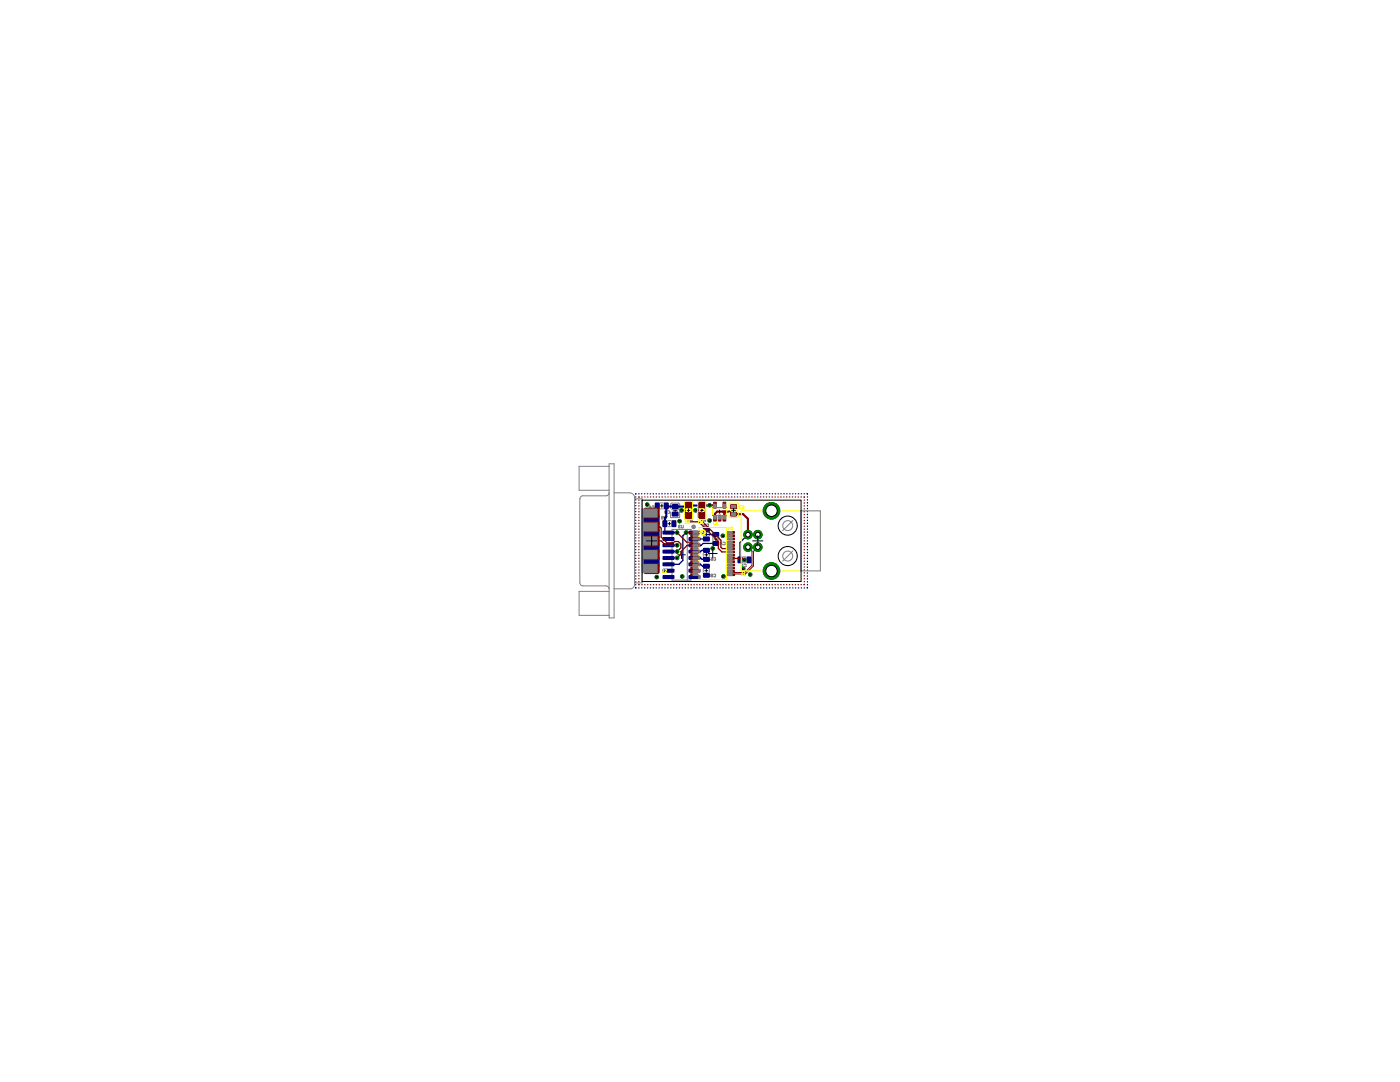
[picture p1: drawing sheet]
<svg xmlns="http://www.w3.org/2000/svg" width="279mm" height="216mm" viewBox="0 0 279 216" stroke-linecap="round" stroke-linejoin="round" font-family="sans-serif">
<g fill="none" stroke="#000" stroke-width=".2">
<path d="M131.8 100.9h.6M132.1 100.6v.6M133.3 104.5h.6M133.6 104.2v.6M134.4 101.8h.7M134.7 101.5v.7M135.3 110.7h1.5M136 109.9v1.6M137.2 101.8h.5M137.4 101.6v.5M139.8 101.8h.5M140.1 101.6v.5"/>
<path d="M140.7 110.7h.6M140.7 113.9h.6M140.7 106.7h.5M141 106.4v.5M141 110.4v.6M141 113.6v.6M142.6 107.5h.6M142.9 107.2v.6M148.3 111.7h.6M148.6 111.4v.6"/>
</g>
<path d="M133.8 101.4v-.8l.2-.2h1.4l.2 .2v.8M133.8 102.1v1.2h1.8v-1.2M134.1 105.6h3.8v10.2h-3.8zM137.2 105.6v10.2" fill="none" stroke="#808080" stroke-width=".21"/>
<g fill="#808080" stroke="#808080" stroke-width=".2">
<path d="M138 106h1.1v.5h-1.1z"/>
<path d="M138 107.3h1.1v.5h-1.1z"/>
<path d="M138 108.5h1.1v.6h-1.1z"/>
<path d="M138 109.8h1.1v.5h-1.1z"/>
<path d="M132.9 112.4h1.1v.5h-1.1z"/>
<path d="M132.9 111.1h1.1v.5h-1.1z"/>
<path d="M132.9 109.8h1.1v.5h-1.1z"/>
<path d="M132.9 108.5h1.1v.6h-1.1z"/>
<path d="M138 111.1h1.1v.5h-1.1z"/>
<path d="M138 112.4h1.1v.5h-1.1z"/>
<path d="M138 113.6h1.1v.5h-1.1z"/>
<path d="M138 114.9h1.1v.5h-1.1z"/>
<path d="M132.9 114.9h1.1v.5h-1.1z"/>
<path d="M132.9 113.6h1.1v.5h-1.1z"/>
<path d="M132.9 107.3h1.1v.5h-1.1z"/>
<path d="M132.9 106h1.1v.5h-1.1z"/>
<path d="M128.1 103h3v1.6h-3z"/>
<path d="M128.1 105.7h3v1.6h-3z"/>
<path d="M128.1 108.5h3v1.6h-3z"/>
<path d="M128.1 111.3h3v1.6h-3z"/>
<path d="M134.3 102.3h.9v.5h-.9z"/>
<path d="M134.3 100.8h.9v.5h-.9z"/>
<path d="M139.4 102.4h1.3v.4h-1.3z"/>
<path d="M139.4 100.8h1.3v.5h-1.3z"/>
<path d="M136.8 102.4h1.2v.4h-1.2z"/>
<path d="M136.8 100.8h1.2v.5h-1.2z"/>
</g>
<g fill="none" stroke="#808080" stroke-width=".2">
<path d="M129.6 101.2h.4l-.3-.3v.6M130.2 101h.3v.4h-.3M131.8 100.4h.6M131.8 101.5h.6M132 103h.4v.3h-.4l.1 .3 .3-.1M132.6 103.1h.3l-.1 .5-.2-.1M132.8 102.2v.2h.3M132.8 102.2h.1M133.1 102l-.3-.1v.3M133.2 102h.4l-.1 .4h-.3M133.3 105.1h.6M133.3 103.9h.6"/>
<path d="M134 101.7h1.5M135.5 105.1v.2h.3M135.5 105.1h.1M135.8 104.9l-.3-.1v.3M136 104.8l.1 .5h.3v-.5M136.8 100.8h1.2v2h-1.2zM137.6 103.6l-.3-.1-.1 .2 .4 .4h-.4M138 103.9l-.2 .2M138.2 103.9l-.4-.1 .1-.3h.3v.6M139.4 100.8h1.3v2h-1.3zM139.9 104.1h.4M140.3 103.7l-.2-.2v.6"/>
<path d="M140.4 106.3v.7M140.4 110.4v.6M140.4 113.6v.6M140.5 104.8h.3v-.2h-.3v.4h.3M140.7 103.9l-.2 .2M140.8 103.9l-.3-.1 .1-.3h.2v.6M141.1 104.6h.3v.4h-.3M141.6 106.3v.7M141.6 110.4v.6M141.6 113.6v.6M141.9 111.6l.3-.1v.3zM141.9 111.3l.3 .2"/>
<path d="M142 114.9l-.1-.2 .1-.1 .2 .1v.2M142 114.9h-.1l.1 .2 .2-.1v-.1M142 114.9h.2M142.3 107.2v.6M142.5 111.4v-.1l.3 .1-.1 .4-.2-.1M142.5 114.7h.3l-.1 .4-.2-.1M143.5 107.2v.6M144.1 108.2h-.3l.3 .5M144.4 108.3h.3v.3h-.3M148 113.1h.3M148.3 112.3h.6M148.3 111.1h.6"/>
<path d="M148.3 112.8l-.1-.2v.5M148.5 112.7h.4v.3h-.4"/>
</g>
<path d="M138.2 104.9l.2-.1 .3 .1 .1 .2-.1 .3-.3 .1-.2-.1-.2-.3z" fill-rule="evenodd" fill="#808080" stroke="#808080" stroke-width=".2"/>
<g fill="#000080" stroke="#000080" stroke-width=".2">
<path d="M147.3 111.2h.7v1.1h-.7z" fill-rule="evenodd"/>
<path d="M149.1 111.2h.7v1.1h-.7z" fill-rule="evenodd"/>
<path d="M137.5 107.3h2.1l.1 .5h-2.1z" fill-rule="evenodd"/>
<path d="M132.3 109.8h2.1l.1 .5-2.1 .1z" fill-rule="evenodd"/>
<path d="M137.5 106h2.1l.1 .5-2.1 .1z" fill-rule="evenodd"/>
<path d="M137.5 108.5h2.1l.1 .5-2.1 .1z" fill-rule="evenodd"/>
<path d="M137.5 109.8h2.1l.1 .5-2.1 .1z" fill-rule="evenodd"/>
<path d="M132.3 108.5h2.1l.1 .5-2.1 .1z" fill-rule="evenodd"/>
<path d="M132.3 111.1l2.1-.1 .1 .5-2.1 .1z" fill-rule="evenodd"/>
<path d="M132.3 112.3h2.1l.1 .5-2.1 .1z" fill-rule="evenodd"/>
<path d="M137.5 112.3h2.1l.1 .5-2.1 .1z" fill-rule="evenodd"/>
<path d="M132.3 114.9h2.1l.1 .5h-2.1z" fill-rule="evenodd"/>
<path d="M137.5 111.1l2.1-.1 .1 .5-2.1 .1z" fill-rule="evenodd"/>
<path d="M137.5 113.6h2.1l.1 .5-2.1 .1z" fill-rule="evenodd"/>
<path d="M132.3 113.6h2.1l.1 .5-2.1 .1z" fill-rule="evenodd"/>
<path d="M137.5 114.9h2.1l.1 .5h-2.1z" fill-rule="evenodd"/>
<path d="M132.3 107.3h2.1l.1 .5h-2.1z" fill-rule="evenodd"/>
<path d="M132.3 106h2.1l.1 .5-2.1 .1z" fill-rule="evenodd"/>
<path d="M140.4 109.4h1.1v.8h-1.1z" fill-rule="evenodd"/>
<path d="M140.4 111.2h1.1v.8h-1.1z" fill-rule="evenodd"/>
<path d="M142.3 106.3h1.1v.7h-1.1z" fill-rule="evenodd"/>
<path d="M142.3 108.1h1.1v.7h-1.1z" fill-rule="evenodd"/>
<path d="M140.4 112.6h1.1v.8h-1.1z" fill-rule="evenodd"/>
<path d="M140.4 114.4h1.1v.8h-1.1z" fill-rule="evenodd"/>
<path d="M140.4 107.2h1.1v.7h-1.1z" fill-rule="evenodd"/>
<path d="M140.4 105.4h1.1v.7h-1.1z" fill-rule="evenodd"/>
<path d="M132.3 103.9h.8v1.2h-.8z" fill-rule="evenodd"/>
<path d="M134.1 103.9h.8v1.2h-.8z" fill-rule="evenodd"/>
<path d="M128.6 108.5l.2-.2 2.6 .1 .2 .2-.1 1.6-.2 .1h-2.6l-.2-.3z" fill-rule="evenodd"/>
<path d="M128.6 105.7l.2-.2 2.6 .1 .2 .2-.1 1.6-.2 .1h-2.6l-.2-.3z" fill-rule="evenodd"/>
<path d="M128.6 102.9l.2-.1h2.6l.2 .3-.1 1.5-.2 .2-2.6-.1-.2-.2z" fill-rule="evenodd"/>
<path d="M128.6 111.2l.2-.1h2.6l.2 .3-.1 1.5-.2 .2-2.6-.1-.2-.2z" fill-rule="evenodd"/>
<path d="M132.6 100.4h.7v1.1h-.7z" fill-rule="evenodd"/>
<path d="M130.8 100.4h.7v1.1h-.7z" fill-rule="evenodd"/>
<path d="M134.2 100.7h1.1v.8h-1.1z" fill-rule="evenodd"/>
<path d="M134.2 102.2h1.1v.7h-1.1z" fill-rule="evenodd"/>
<path d="M139.4 102.3h1.4v.9h-1.4z" fill-rule="evenodd"/>
<path d="M139.4 100.4h1.4v.9h-1.4z" fill-rule="evenodd"/>
<path d="M136.7 102.3h1.4v.9h-1.4z" fill-rule="evenodd"/>
<path d="M136.7 100.4h1.4v.9h-1.4z" fill-rule="evenodd"/>
</g>
<g fill="none" stroke="#000080" stroke-width=".25">
<path d="M126.9 99.1v.1M126.9 99.7v.1M126.9 98.5v.1M127.4 98.5h.1M128 98.5h.1M128.6 98.5h.1M129.2 98.5h.1M129.8 98.5h.1M130.3 98.5h.1M130.9 98.5h.1M131.5 98.5h.1M132.1 98.5h.1"/>
<path d="M132.7 98.5h.1M133.2 98.5h.1M133.8 98.5h.1M134.4 98.5h.1M135 98.5h.1M135.6 98.5h.1M136.1 98.5h.1M136.7 98.5h.1M137.3 98.5h.1M137.9 98.5h.1M138.5 98.5h.1M139 98.5h.1"/>
<path d="M139.6 98.5h.1M140.2 98.5h.1M140.8 98.5h.1M141.4 98.5h.1M141.9 98.5h.1M142.5 98.5h.1M143.1 98.5h.1M143.7 98.5h.1M144.3 98.5h.1M144.8 98.5h.1M145.4 98.5h.1M146 98.5h.1"/>
<path d="M146.6 98.5h.1M147.2 98.5h.1M147.7 98.5h.1M148.3 98.5h.1M148.9 98.5h.1M149.5 98.5h.1M150.1 98.5h.1M150.6 98.5h.1M151.2 98.5h.1M151.8 98.5h.1M152.4 98.5h.1M153 98.5h.1"/>
<path d="M153.5 98.5h.1M154.1 98.5h.1M154.7 98.5h.1M155.3 98.5h.1M155.9 98.5h.1M156.4 98.5h.1M157 98.5h.1M157.6 98.5h.1M158.2 98.5h.1M158.7 98.5h.1M159.3 98.5h.1M159.9 98.5h.1"/>
<path d="M160.5 98.5h.1M161.1 98.5v.1M161.1 99.1v.1M161.1 99.7v.1M126.9 117.2v.1M126.9 100.3v.1M126.9 100.9h.1M126.9 101.5h.1M126.9 102v.1M126.9 102.6v.1M126.9 103.2v.1M126.9 103.8v.1"/>
<path d="M126.9 104.4v.1M126.9 105h.1M126.9 105.5v.1M126.9 106.1v.1M126.9 106.7v.1M126.9 107.3v.1M126.9 107.9h.1M126.9 108.5h.1M126.9 109.1h.1M126.9 109.6v.1M126.9 110.2v.1M126.9 110.8v.1"/>
<path d="M126.9 111.4v.1M126.9 112v.1M126.9 112.6h.1M126.9 113.1v.1M126.9 113.7v.1M126.9 114.3v.1M126.9 114.9v.1M126.9 115.5h.1M126.9 116.1h.1M126.9 116.6v.1M127.4 117.3h.1M128 117.3h.1"/>
<path d="M128.6 117.3h.1M129.2 117.3h.1M129.8 117.3h.1M130.3 117.3h.1M130.9 117.3h.1M131.5 117.3h.1M132.1 117.3h.1M132.7 117.3h.1M132.7 104.5v1.8h2.4M133.2 117.3h.1M133.4 111.3h1.7M133.4 110.1h1.7"/>
<path d="M133.4 108.8h1.7M133.8 117.3h.1M134.4 117.3h.1M135 117.3h.1M135.6 117.3h.1M136 101.8h1.2l.2 .3v.7M136.1 117.3h.1M136.7 117.3h.1M136.9 106.3l-.6 .6v4.9l-.8 .8h-2.1M137.3 117.3h.1M137.9 117.3h.1M138.5 117.3h.1"/>
<path d="M138.6 106.3h1.4l.3 .4 2.6-.1M138.6 111.3h1.2l.3 .3h.8M138.6 112.6h1.2l.4 .4h.8M138.6 107.5h2.4M138.8 101.8h1l.3 .3v.7M139 117.3h.1M139.6 117.3h.1M140.2 117.3h.1M140.8 117.3h.1M140.9 111.6h.1M141 109.8h-.9l-.3 .3h-1.2M141.4 117.3h.1"/>
<path d="M141.9 117.3h.1M142.5 117.3h.1M142.9 108.5l-2.6-.1-.3 .4h-1.4M143.1 117.3h.1M143.7 117.3h.1M144.3 117.3h.1M144.8 117.3h.1M145.4 117.3h.1M146 117.3h.1M146.6 117.3h.1M147.2 117.3h.1M147.7 117.3h.1"/>
<path d="M148.3 117.3h.1M148.9 117.3h.1M149.3 106.7l-1.6 1.5v3.5h.9M149.5 117.3h.1M150.1 117.3h.1M150.6 117.3h.1M151.2 117.3h.1M151.8 117.3h.1M152.4 117.3h.1M153 117.3h.1M153.5 117.3h.1M154.1 117.3h.1"/>
<path d="M154.7 117.3h.1M155.3 117.3h.1M155.9 117.3h.1M156.4 117.3h.1M157 117.3h.1M157.6 117.3h.1M158.2 117.3h.1M158.7 117.3h.1M159.3 117.3h.1M159.9 117.3h.1M160.5 117.3h.1M161.1 100.3v.1"/>
<path d="M161.1 100.9h.1M161.1 101.5h.1M161.1 102v.1M161.1 102.6v.1M161.1 103.2v.1M161.1 103.8v.1M161.1 104.4v.1M161.1 105h.1M161.1 105.5v.1M161.1 106.1v.1M161.1 106.7v.1M161.1 107.3v.1"/>
<path d="M161.1 107.9h.1M161.1 108.5h.1M161.1 109.1h.1M161.1 109.6v.1M161.1 110.2v.1M161.1 110.8v.1M161.1 111.4v.1M161.1 112v.1M161.1 112.6h.1M161.1 113.1v.1M161.1 113.7v.1M161.1 114.3v.1"/>
<path d="M161.1 114.9v.1M161.1 115.5h.1M161.1 116.1h.1M161.1 116.6v.1M161.1 117.2v.1"/>
</g>
<path d="M132.7 104.5h.1M134.7 101.1h.1M141.6 100.8v.2M141.6 100.9h-4.2l-.2 .2h-4.1l-.1-.2v2.2l-.3 .3v1.1" fill="none" stroke="#000080" stroke-width=".42"/>
<circle cx="149.3" cy="106.7" r=".85" fill="#008000" stroke="#008000" stroke-width=".2"/>
<circle cx="149.3" cy="106.7" r=".47" fill="#fff" stroke="#000" stroke-width=".2"/>
<circle cx="149.3" cy="109.2" r=".85" fill="#008000" stroke="#008000" stroke-width=".2"/>
<circle cx="149.3" cy="109.2" r=".47" fill="#fff" stroke="#000" stroke-width=".2"/>
<circle cx="151.2" cy="109.2" r=".85" fill="#008000" stroke="#008000" stroke-width=".2"/>
<circle cx="151.2" cy="109.2" r=".47" fill="#fff" stroke="#000" stroke-width=".2"/>
<circle cx="151.2" cy="106.7" r=".85" fill="#008000" stroke="#008000" stroke-width=".2"/>
<circle cx="151.2" cy="106.7" r=".47" fill="#fff" stroke="#000" stroke-width=".2"/>
<circle cx="154" cy="101.9" r="1.65" fill="#008000" stroke="#008000" stroke-width=".2"/>
<circle cx="154" cy="101.9" r="1.14" fill="#fff" stroke="#000" stroke-width=".2"/>
<circle cx="154" cy="113.9" r="1.65" fill="#008000" stroke="#008000" stroke-width=".2"/>
<circle cx="154" cy="113.9" r="1.14" fill="#fff" stroke="#000" stroke-width=".2"/>
<circle cx="141.6" cy="100.8" r=".34" fill="#008000" stroke="#008000" stroke-width=".2"/>
<circle cx="141.6" cy="100.8" r=".17" fill="#fff" stroke="#000" stroke-width=".2"/>
<circle cx="135.1" cy="106.3" r=".34" fill="#008000" stroke="#008000" stroke-width=".2"/>
<circle cx="135.1" cy="106.3" r=".17" fill="#fff" stroke="#000" stroke-width=".2"/>
<circle cx="148.3" cy="113.5" r=".34" fill="#008000" stroke="#008000" stroke-width=".2"/>
<circle cx="148.3" cy="113.5" r=".17" fill="#fff" stroke="#000" stroke-width=".2"/>
<circle cx="149.7" cy="114.6" r=".34" fill="#008000" stroke="#008000" stroke-width=".2"/>
<circle cx="149.7" cy="114.6" r=".17" fill="#fff" stroke="#000" stroke-width=".2"/>
<circle cx="144.4" cy="115" r=".34" fill="#008000" stroke="#008000" stroke-width=".2"/>
<circle cx="144.4" cy="115" r=".17" fill="#fff" stroke="#000" stroke-width=".2"/>
<circle cx="136.1" cy="115" r=".34" fill="#008000" stroke="#008000" stroke-width=".2"/>
<circle cx="136.1" cy="115" r=".17" fill="#fff" stroke="#000" stroke-width=".2"/>
<circle cx="131.1" cy="115.1" r=".34" fill="#008000" stroke="#008000" stroke-width=".2"/>
<circle cx="131.1" cy="115.1" r=".17" fill="#fff" stroke="#000" stroke-width=".2"/>
<circle cx="129.2" cy="100.7" r=".34" fill="#008000" stroke="#008000" stroke-width=".2"/>
<circle cx="129.2" cy="100.7" r=".17" fill="#fff" stroke="#000" stroke-width=".2"/>
<circle cx="135.6" cy="104" r=".34" fill="#008000" stroke="#008000" stroke-width=".2"/>
<circle cx="135.6" cy="104" r=".17" fill="#fff" stroke="#000" stroke-width=".2"/>
<circle cx="141.6" cy="103.9" r=".34" fill="#008000" stroke="#008000" stroke-width=".2"/>
<circle cx="141.6" cy="103.9" r=".17" fill="#fff" stroke="#000" stroke-width=".2"/>
<circle cx="144.3" cy="106.9" r=".34" fill="#008000" stroke="#008000" stroke-width=".2"/>
<circle cx="144.3" cy="106.9" r=".17" fill="#fff" stroke="#000" stroke-width=".2"/>
<circle cx="142.2" cy="109.4" r=".34" fill="#008000" stroke="#008000" stroke-width=".2"/>
<circle cx="142.2" cy="109.4" r=".17" fill="#fff" stroke="#000" stroke-width=".2"/>
<circle cx="148.6" cy="111.7" r=".34" fill="#008000" stroke="#008000" stroke-width=".2"/>
<circle cx="148.6" cy="111.7" r=".17" fill="#fff" stroke="#000" stroke-width=".2"/>
<circle cx="135.1" cy="111.3" r=".34" fill="#008000" stroke="#008000" stroke-width=".2"/>
<circle cx="135.1" cy="111.3" r=".17" fill="#fff" stroke="#000" stroke-width=".2"/>
<circle cx="136.9" cy="106.3" r=".34" fill="#008000" stroke="#008000" stroke-width=".2"/>
<circle cx="136.9" cy="106.3" r=".17" fill="#fff" stroke="#000" stroke-width=".2"/>
<circle cx="135.1" cy="110.1" r=".34" fill="#008000" stroke="#008000" stroke-width=".2"/>
<circle cx="135.1" cy="110.1" r=".17" fill="#fff" stroke="#000" stroke-width=".2"/>
<circle cx="135.1" cy="108.8" r=".34" fill="#008000" stroke="#008000" stroke-width=".2"/>
<circle cx="135.1" cy="108.8" r=".17" fill="#fff" stroke="#000" stroke-width=".2"/>
<circle cx="136" cy="101.8" r=".34" fill="#008000" stroke="#008000" stroke-width=".2"/>
<circle cx="136" cy="101.8" r=".17" fill="#fff" stroke="#000" stroke-width=".2"/>
<circle cx="138.8" cy="101.8" r=".34" fill="#008000" stroke="#008000" stroke-width=".2"/>
<circle cx="138.8" cy="101.8" r=".17" fill="#fff" stroke="#000" stroke-width=".2"/>
<g fill="#800000" stroke="#800000" stroke-width=".2">
<path d="M145.2 106.1h1.3l.1 .3h-1.4z" fill-rule="evenodd"/>
<path d="M145.2 106.7h1.3l.1 .3-1.4 .1z" fill-rule="evenodd"/>
<path d="M145.2 107.4h1.3l.1 .2-1.4 .1z" fill-rule="evenodd"/>
<path d="M145.2 108h1.3l.1 .3-1.4 .1z" fill-rule="evenodd"/>
<path d="M145.2 108.7h1.3l.1 .3h-1.4z" fill-rule="evenodd"/>
<path d="M145.2 109.3h1.3l.1 .3h-1.4z" fill-rule="evenodd"/>
<path d="M145.2 110h1.3l.1 .2-1.4 .1z" fill-rule="evenodd"/>
<path d="M145.2 111.3h1.3l.1 .2-1.4 .1z" fill-rule="evenodd"/>
<path d="M145.2 110.6h1.3l.1 .3-1.4 .1z" fill-rule="evenodd"/>
<path d="M145.2 111.9h1.3l.1 .3h-1.4z" fill-rule="evenodd"/>
<path d="M145.2 112.6h1.3l.1 .3h-1.4z" fill-rule="evenodd"/>
<path d="M145.2 113.2h1.3l.1 .3h-1.4z" fill-rule="evenodd"/>
<path d="M145.2 113.9h1.3l.1 .2-1.4 .1z" fill-rule="evenodd"/>
<path d="M145.2 114.5h1.3l.1 .3-1.4 .1z" fill-rule="evenodd"/>
<path d="M137.9 106.1h1.3l.1 .3h-1.4z" fill-rule="evenodd"/>
<path d="M137.9 106.7h1.3l.1 .3-1.4 .1z" fill-rule="evenodd"/>
<path d="M137.9 107.4h1.3l.1 .2-1.4 .1z" fill-rule="evenodd"/>
<path d="M137.9 108h1.3l.1 .3-1.4 .1z" fill-rule="evenodd"/>
<path d="M137.9 108.7h1.3l.1 .3h-1.4z" fill-rule="evenodd"/>
<path d="M137.9 109.3h1.3l.1 .3h-1.4z" fill-rule="evenodd"/>
<path d="M137.9 110h1.3l.1 .2-1.4 .1z" fill-rule="evenodd"/>
<path d="M137.9 110.6h1.3l.1 .3-1.4 .1z" fill-rule="evenodd"/>
<path d="M137.9 111.3h1.3l.1 .2-1.4 .1z" fill-rule="evenodd"/>
<path d="M137.9 111.9h1.3l.1 .3h-1.4z" fill-rule="evenodd"/>
<path d="M137.9 112.6h1.3l.1 .3h-1.4z" fill-rule="evenodd"/>
<path d="M137.9 113.2h1.3l.1 .3h-1.4z" fill-rule="evenodd"/>
<path d="M137.9 113.9h1.3l.1 .2-1.4 .1z" fill-rule="evenodd"/>
<path d="M137.9 114.5h1.3l.1 .3-1.4 .1z" fill-rule="evenodd"/>
<path d="M128.6 107.1l.2-.2 2.6 .1 .2 .2-.1 1.6-.2 .1h-2.6l-.2-.3z" fill-rule="evenodd"/>
<path d="M128.6 109.8l.2-.1h2.6l.2 .3-.1 1.5-.2 .2-2.6-.1-.2-.2z" fill-rule="evenodd"/>
<path d="M128.6 112.6l.2-.1h2.6l.2 .3-.1 1.5-.2 .1h-2.6l-.2-.3z" fill-rule="evenodd"/>
<path d="M128.6 104.3l.2-.1h2.6l.2 .3-.1 1.5-.2 .2-2.6-.1-.2-.2z" fill-rule="evenodd"/>
<path d="M128.6 101.5l.2-.1h2.6l.2 .3-.1 1.5-.2 .2-2.6-.1-.2-.2z" fill-rule="evenodd"/>
<path d="M142.4 102.8l.6 .1-.1 1h-.5z" fill-rule="evenodd"/>
<path d="M143.4 102.8l.5 .1v1h-.6z" fill-rule="evenodd"/>
<path d="M144.3 102.8l.5 .1v1h-.5z" fill-rule="evenodd"/>
<path d="M144.3 100.2l.5 .1v1.1l-.5-.1z" fill-rule="evenodd"/>
<path d="M142.4 100.2l.6 .1-.1 1.1-.5-.1z" fill-rule="evenodd"/>
<path d="M145.9 102.2h1.1v.7h-1.1z" fill-rule="evenodd"/>
<path d="M145.9 100.7h1.1v.8h-1.1z" fill-rule="evenodd"/>
<path d="M139.5 102.4h1.1v1h-1.1z" fill-rule="evenodd"/>
<path d="M139.5 100.2h1.1v1.1h-1.1z" fill-rule="evenodd"/>
<path d="M136.9 102.4h1.1v1h-1.1z" fill-rule="evenodd"/>
<path d="M136.9 100.2h1.1v1.1h-1.1z" fill-rule="evenodd"/>
</g>
<path d="M142.7 100.8h-1.1M142.7 103.4v-.9l.4-.4h2.5l.6 .5h2.1l1 .9v3.2M144.3 102.1l.3 .3 .3-.3M144.6 102.1v1.3M146.4 102.6h.1" fill="none" stroke="#800000" stroke-width=".42"/>
<g fill="none" stroke="#800000" stroke-width=".25">
<path d="M127.5 99.8h.1M127.6 99.2l-.1 .1M128.1 99.2h.1M128.7 99.2h.1M129.2 99.2h.1M129.8 99.2h.1M130.4 99.2h.1M131 99.2h.1M131.6 99.2h.1M132.1 99.2h.1M132.7 99.2h.1M133.3 99.2h.1"/>
<path d="M133.9 99.2h.1M134.5 99.2h.1M135 99.2h.1M135.6 99.2h.1M136.2 99.2h.1M136.8 99.2h.1M137.3 99.2h.1M137.9 99.2h.1M138.5 99.2h.1M139.1 99.2h.1M139.6 99.2h.1M140.2 99.2h.1"/>
<path d="M140.8 99.2h.1M141.4 99.2h.1M141.9 99.2h.1M142.5 99.2h.1M143.1 99.2h.1M143.7 99.2h.1M144.3 99.2h.1M144.8 99.2h.1M145.4 99.2h.1M146 99.2h.1M146.6 99.2h.1M147.2 99.2h.1"/>
<path d="M147.7 99.2h.1M148.3 99.2h.1M148.9 99.2h.1M149.5 99.2h.1M150 99.2h.1M150.6 99.2h.1M151.2 99.2h.1M151.8 99.2h.1M152.4 99.2h.1M152.9 99.2h.1M153.5 99.2h.1M154.1 99.2h.1"/>
<path d="M154.7 99.2h.1M155.2 99.2h.1M155.8 99.2h.1M156.4 99.2h.1M157 99.2h.1M157.5 99.2h.1M158.1 99.2h.1M158.7 99.2h.1M159.3 99.2h.1M159.9 99.2h.1M160.4 99.2l.1 .1M160.5 99.8h.1"/>
<path d="M127.5 116.6l.1 .1M127.5 100.3v.1M127.5 100.9v.1M127.5 101.5v.1M127.5 102.1v.1M127.5 102.7h.1M127.5 103.2v.1M127.5 103.8v.1M127.5 104.4v.1M127.5 105v.1M127.5 105.6h.1M127.5 106.1v.1"/>
<path d="M127.5 106.7v.1M127.5 107.3v.1M127.5 107.9h.1M127.5 108.5h.1M127.5 109.1h.1M127.5 109.6v.1M127.5 110.2v.1M127.5 110.8v.1M127.5 111.4h.1M127.5 112h.1M127.5 112.5v.1M127.5 113.1v.1"/>
<path d="M127.5 113.7v.1M127.5 114.3h.1M127.5 114.9h.1M127.5 115.4v.1M127.5 116v.1M128.1 116.7h.1M128.7 116.7h.1M129.2 116.7h.1M129.8 116.7h.1M130 107.9h2l.8 .9h2.3M130 105.2l1.7-.1 .3 .3v1.8l1.1 1.1h1.3l.2-.2h.8l.5 .5v.7l-.8 .8M130.4 116.7h.1"/>
<path d="M131 116.7h.1M131.6 116.7h.1M132.1 116.7h.1M132.7 116.7h.1M133.3 116.7h.1M133.9 116.7h.1M134.5 116.7h.1M135 116.7h.1M135.1 106.3l1.9 1.9h1.6M135.6 116.7h.1M136.2 116.7h.1M136.8 116.7h.1"/>
<path d="M137.3 116.7h.1M137.4 100.8v.8l-.2 .2h-1.2M137.4 102.9v.8l.4 .4h1.6l4 4v1.3l.7 .7h1.8M137.9 116.7h.1M138.5 116.7h.1M138.6 108.8h-1.5l-1.2 1.3v.5l-.8 .7M138.6 106.2l-1.7 .1M139.1 116.7h.1M139.6 116.7h.1M140.1 100.8v.8l-.3 .2h-1M140.1 102.9v1.1l3.8 3.8v1.4l.3 .3h1.7M140.2 116.7h.1"/>
<path d="M140.8 116.7h.1M141.4 116.7h.1M141.9 116.7h.1M142.5 116.7h.1M143.1 116.7h.1M143.7 116.7h.1M144.3 116.7h.1M144.8 116.7h.1M145.4 116.7h.1M145.9 111.4h2.4l.3 .3M146 116.7h.1M146.6 116.7h.1"/>
<path d="M147.2 116.7h.1M147.7 116.7h.1M148.3 116.7h.1M148.9 116.7h.1M149.5 116.7h.1M150 116.7h.1M150.6 116.7h.1M151.2 116.7h.1M151.8 116.7h.1M152.4 116.7h.1M152.9 116.7h.1M153.5 116.7h.1"/>
<path d="M154.1 116.7h.1M154.7 116.7h.1M155.2 116.7h.1M155.8 116.7h.1M156.4 116.7h.1M157 116.7h.1M157.5 116.7h.1M158.1 116.7h.1M158.7 116.7h.1M159.3 116.7h.1M159.9 116.7h.1M160.5 100.3v.1"/>
<path d="M160.5 100.9v.1M160.5 101.5v.1M160.5 102.1v.1M160.5 102.7h.1M160.5 103.2v.1M160.5 103.8v.1M160.5 104.4v.1M160.5 105v.1M160.5 105.6h.1M160.5 106.1v.1M160.5 106.7v.1M160.5 107.3v.1"/>
<path d="M160.5 107.9h.1M160.5 108.5h.1M160.5 109.1h.1M160.5 109.6v.1M160.5 110.2v.1M160.5 110.8v.1M160.5 111.4h.1M160.5 112h.1M160.5 112.5v.1M160.5 113.1v.1M160.5 113.7v.1M160.5 114.3h.1"/>
<path d="M160.5 114.9h.1M160.5 115.4v.1M160.5 116v.1M160.5 116.6l-.1 .1"/>
</g>
<path d="M149.3 109.2l.8 .8v2.8l-1.5 1.4h-1.9l-.2-.2h-.6M151.2 109.2l-.8 .8v2.9l-1.6 1.6h-2.1l-.2 .2h-.6" fill="none" stroke="#800000" stroke-width=".2"/>
<circle cx="149.3" cy="106.7" r=".85" fill="#008000" stroke="#008000" stroke-width=".2"/>
<circle cx="149.3" cy="106.7" r=".47" fill="#fff" stroke="#000" stroke-width=".2"/>
<circle cx="149.3" cy="109.2" r=".85" fill="#008000" stroke="#008000" stroke-width=".2"/>
<circle cx="149.3" cy="109.2" r=".47" fill="#fff" stroke="#000" stroke-width=".2"/>
<circle cx="151.2" cy="109.2" r=".85" fill="#008000" stroke="#008000" stroke-width=".2"/>
<circle cx="151.2" cy="109.2" r=".47" fill="#fff" stroke="#000" stroke-width=".2"/>
<circle cx="151.2" cy="106.7" r=".85" fill="#008000" stroke="#008000" stroke-width=".2"/>
<circle cx="151.2" cy="106.7" r=".47" fill="#fff" stroke="#000" stroke-width=".2"/>
<circle cx="154" cy="101.9" r="1.65" fill="#008000" stroke="#008000" stroke-width=".2"/>
<circle cx="154" cy="101.9" r="1.14" fill="#fff" stroke="#000" stroke-width=".2"/>
<circle cx="154" cy="113.9" r="1.65" fill="#008000" stroke="#008000" stroke-width=".2"/>
<circle cx="154" cy="113.9" r="1.14" fill="#fff" stroke="#000" stroke-width=".2"/>
<circle cx="141.6" cy="100.8" r=".34" fill="#008000" stroke="#008000" stroke-width=".2"/>
<circle cx="141.6" cy="100.8" r=".17" fill="#fff" stroke="#000" stroke-width=".2"/>
<circle cx="135.1" cy="106.3" r=".34" fill="#008000" stroke="#008000" stroke-width=".2"/>
<circle cx="135.1" cy="106.3" r=".17" fill="#fff" stroke="#000" stroke-width=".2"/>
<circle cx="148.3" cy="113.5" r=".34" fill="#008000" stroke="#008000" stroke-width=".2"/>
<circle cx="148.3" cy="113.5" r=".17" fill="#fff" stroke="#000" stroke-width=".2"/>
<circle cx="149.7" cy="114.6" r=".34" fill="#008000" stroke="#008000" stroke-width=".2"/>
<circle cx="149.7" cy="114.6" r=".17" fill="#fff" stroke="#000" stroke-width=".2"/>
<circle cx="144.4" cy="115" r=".34" fill="#008000" stroke="#008000" stroke-width=".2"/>
<circle cx="144.4" cy="115" r=".17" fill="#fff" stroke="#000" stroke-width=".2"/>
<circle cx="136.1" cy="115" r=".34" fill="#008000" stroke="#008000" stroke-width=".2"/>
<circle cx="136.1" cy="115" r=".17" fill="#fff" stroke="#000" stroke-width=".2"/>
<circle cx="131.1" cy="115.1" r=".34" fill="#008000" stroke="#008000" stroke-width=".2"/>
<circle cx="131.1" cy="115.1" r=".17" fill="#fff" stroke="#000" stroke-width=".2"/>
<circle cx="129.2" cy="100.7" r=".34" fill="#008000" stroke="#008000" stroke-width=".2"/>
<circle cx="129.2" cy="100.7" r=".17" fill="#fff" stroke="#000" stroke-width=".2"/>
<circle cx="135.6" cy="104" r=".34" fill="#008000" stroke="#008000" stroke-width=".2"/>
<circle cx="135.6" cy="104" r=".17" fill="#fff" stroke="#000" stroke-width=".2"/>
<circle cx="141.6" cy="103.9" r=".34" fill="#008000" stroke="#008000" stroke-width=".2"/>
<circle cx="141.6" cy="103.9" r=".17" fill="#fff" stroke="#000" stroke-width=".2"/>
<circle cx="144.3" cy="106.9" r=".34" fill="#008000" stroke="#008000" stroke-width=".2"/>
<circle cx="144.3" cy="106.9" r=".17" fill="#fff" stroke="#000" stroke-width=".2"/>
<circle cx="142.2" cy="109.4" r=".34" fill="#008000" stroke="#008000" stroke-width=".2"/>
<circle cx="142.2" cy="109.4" r=".17" fill="#fff" stroke="#000" stroke-width=".2"/>
<circle cx="148.6" cy="111.7" r=".34" fill="#008000" stroke="#008000" stroke-width=".2"/>
<circle cx="148.6" cy="111.7" r=".17" fill="#fff" stroke="#000" stroke-width=".2"/>
<circle cx="135.1" cy="111.3" r=".34" fill="#008000" stroke="#008000" stroke-width=".2"/>
<circle cx="135.1" cy="111.3" r=".17" fill="#fff" stroke="#000" stroke-width=".2"/>
<circle cx="136.9" cy="106.3" r=".34" fill="#008000" stroke="#008000" stroke-width=".2"/>
<circle cx="136.9" cy="106.3" r=".17" fill="#fff" stroke="#000" stroke-width=".2"/>
<circle cx="135.1" cy="110.1" r=".34" fill="#008000" stroke="#008000" stroke-width=".2"/>
<circle cx="135.1" cy="110.1" r=".17" fill="#fff" stroke="#000" stroke-width=".2"/>
<circle cx="135.1" cy="108.8" r=".34" fill="#008000" stroke="#008000" stroke-width=".2"/>
<circle cx="135.1" cy="108.8" r=".17" fill="#fff" stroke="#000" stroke-width=".2"/>
<circle cx="136" cy="101.8" r=".34" fill="#008000" stroke="#008000" stroke-width=".2"/>
<circle cx="136" cy="101.8" r=".17" fill="#fff" stroke="#000" stroke-width=".2"/>
<circle cx="138.8" cy="101.8" r=".34" fill="#008000" stroke="#008000" stroke-width=".2"/>
<circle cx="138.8" cy="101.8" r=".17" fill="#fff" stroke="#000" stroke-width=".2"/>
<g fill="none" stroke="#ff0" stroke-width=".2">
<path d="M136.6 100h1.6v3.7h-1.6zM139.3 100h1.6v3.7h-1.6zM132.3 113.7h.2M132.4 113.7v.4h-.3M132.7 113.8h.3l-.3 .4h.3M136.8 103.9l.3 .1-.1 .5h-.2zM137.3 104h.4l-.4 .5h.4M139.4 103.9l.4 .1-.1 .5h-.3zM139.5 105.3h5.4v10.4h-5.4zM140 104.5h.3M140 104.1l.2-.2v.6M142.3 101.3h-.1v1.6h.1"/>
<path d="M142.4 104.2l.1 .5 .2-.1v-.4M143 104.7h.3M143 104.4l.1-.2v.5M143.1 101.3h1M143.1 102.9h.1M144.1 102.9h.1M144.9 101.3h.2v1.6h-.2M145.3 105.2l.1 .5 .3-.1v-.4M145.7 102h1.4M145.9 105.3h.3l-.3 .4h.3M147.9 101h-.3v.4l.3-.1M148 114.3h.2"/>
<path d="M148.1 114.3v.5h-.3M148.1 101h.4l-.4 .4h.4M148.4 114.9h.4M148.4 114.5l.2-.2v.6"/>
</g>
<path d="M139.9 105.8a.53 .53 0 0 1 .9 .2 .53 .53 0 0 1-.4 .8 .53 .53 0 0 1-.7-.6h.2a.38 .38 0 0 1 .5-.4 .38 .38 0 0 1 .2 .7 .38 .38 0 0 1-.7-.1l-.2-.2z" fill-rule="evenodd" fill="#ff0" stroke="#ff0" stroke-width=".2"/>
<path d="M145.5 101.5v-1.1h1.8v1.1M145.5 102.2v.9l.2 .2h1.4l.2-.2v-.9M151.8 101.9h-3.9v12h3.9M156 113.9h3.8M156 101.9h3.8" fill="none" stroke="#ff0" stroke-width=".21"/>
<g fill="#ff0" stroke="#ff0" stroke-width=".2">
<path d="M139.6 101.5h1v.3h-1z"/>
<path d="M139.9 101.8h.3v.3h-.3z"/>
<path d="M136.9 101.5h1v.3h-1z"/>
<path d="M137.3 101.8h.3v.3h-.3z"/>
</g>
<g fill="#808080" stroke="#808080" stroke-width=".2">
<path d="M145.2 106.1h.9v.3h-.9z"/>
<path d="M138.3 106.1h1v.3h-1z"/>
<path d="M138.3 106.7h1v.4h-1z"/>
<path d="M138.3 107.4h1v.3h-1z"/>
<path d="M145.2 106.7h.9v.4h-.9z"/>
<path d="M145.2 107.4h.9v.3h-.9z"/>
<path d="M145.2 108h.9v.4h-.9z"/>
<path d="M145.2 108.7h.9v.3h-.9z"/>
<path d="M145.2 109.3h.9v.3h-.9z"/>
<path d="M145.2 110h.9v.3h-.9z"/>
<path d="M145.2 110.6h.9v.4h-.9z"/>
<path d="M145.2 111.3h.9v.3h-.9z"/>
<path d="M145.2 111.9h.9v.3h-.9z"/>
<path d="M145.2 112.6h.9v.3h-.9z"/>
<path d="M145.2 113.2h.9v.3h-.9z"/>
<path d="M145.2 113.9h.9v.3h-.9z"/>
<path d="M145.2 114.5h.9v.4h-.9z"/>
<path d="M138.3 108h1v.4h-1z"/>
<path d="M138.3 108.7h1v.3h-1z"/>
<path d="M138.3 109.3h1v.3h-1z"/>
<path d="M138.3 110h1v.3h-1z"/>
<path d="M138.3 110.6h1v.4h-1z"/>
<path d="M138.3 111.3h1v.3h-1z"/>
<path d="M138.3 111.9h1v.3h-1z"/>
<path d="M138.3 112.6h1v.3h-1z"/>
<path d="M138.3 113.2h1v.3h-1z"/>
<path d="M138.3 113.9h1v.3h-1z"/>
<path d="M138.3 114.5h1v.4h-1z"/>
<path d="M128.1 107.1h3v1.6h-3z"/>
<path d="M128.1 109.9h3v1.6h-3z"/>
<path d="M128.1 112.6h3v1.7h-3z"/>
<path d="M128.1 104.4h3v1.6h-3z"/>
<path d="M128.1 101.6h3v1.6h-3z"/>
<path d="M142.4 102.9h.5v.7h-.5z"/>
<path d="M143.4 102.9h.5v.7h-.5z"/>
<path d="M144.3 102.9h.5v.7h-.5z"/>
<path d="M144.3 100.6h.5v.6h-.5z"/>
<path d="M142.4 100.6h.5v.6h-.5z"/>
<path d="M146 100.8h.9v.5h-.9z"/>
<path d="M146 102.3h.9v.5h-.9z"/>
</g>
<path d="M159.8 101.9h3.9v12h-3.9z" fill="none" stroke="#808080" stroke-width=".21"/>
<g fill="none" stroke="#808080" stroke-width=".2">
<path d="M121.6 98.3l-.3 .5-.3 .1-4.9 .1-.4 .5 .1 17 .2 .3 .3 .1h4.7l.3 .1 .3 .5M121.6 92.5h1v30.8h-1zM121.6 93h-6v4.8h6M122.6 98.3l3.3 .1 .6 .4 .1 .5v17.5l-.2 .4-.4 .3h-3.4M126.6 99.5h1.5v16.8h-1.5M121.6 118h-6v4.8h6M142.2 102.9h2.9M142.2 101.3h2.9M158.2 103.9l-2 2M158.2 109.9l-2 2.1"/>
<circle cx="157.2" cy="104.9" r=".99"/>
<circle cx="157.2" cy="111" r=".99"/>
</g>
<g fill="none" stroke="#000" stroke-width=".2">
<path d="M128.1 99.8h31.8v16.2h-31.8zM129 107.9h2.1M130 106.9v2M137.2 101.8h.5M137.4 101.6v.5M139.8 101.8h.5M140.1 101.6v.5M141.3 110.4h1.8M142.2 109.6v1.7M143.3 102.1h.7M143.6 101.8v.6M146.1 101.8h.7"/>
<path d="M146.4 101.5v.7M150.2 107.9h2.1M151.2 106.9v2"/>
<circle cx="157.2" cy="104.9" r="1.91"/>
<circle cx="157.2" cy="111" r="1.91"/>
</g>
</svg>
